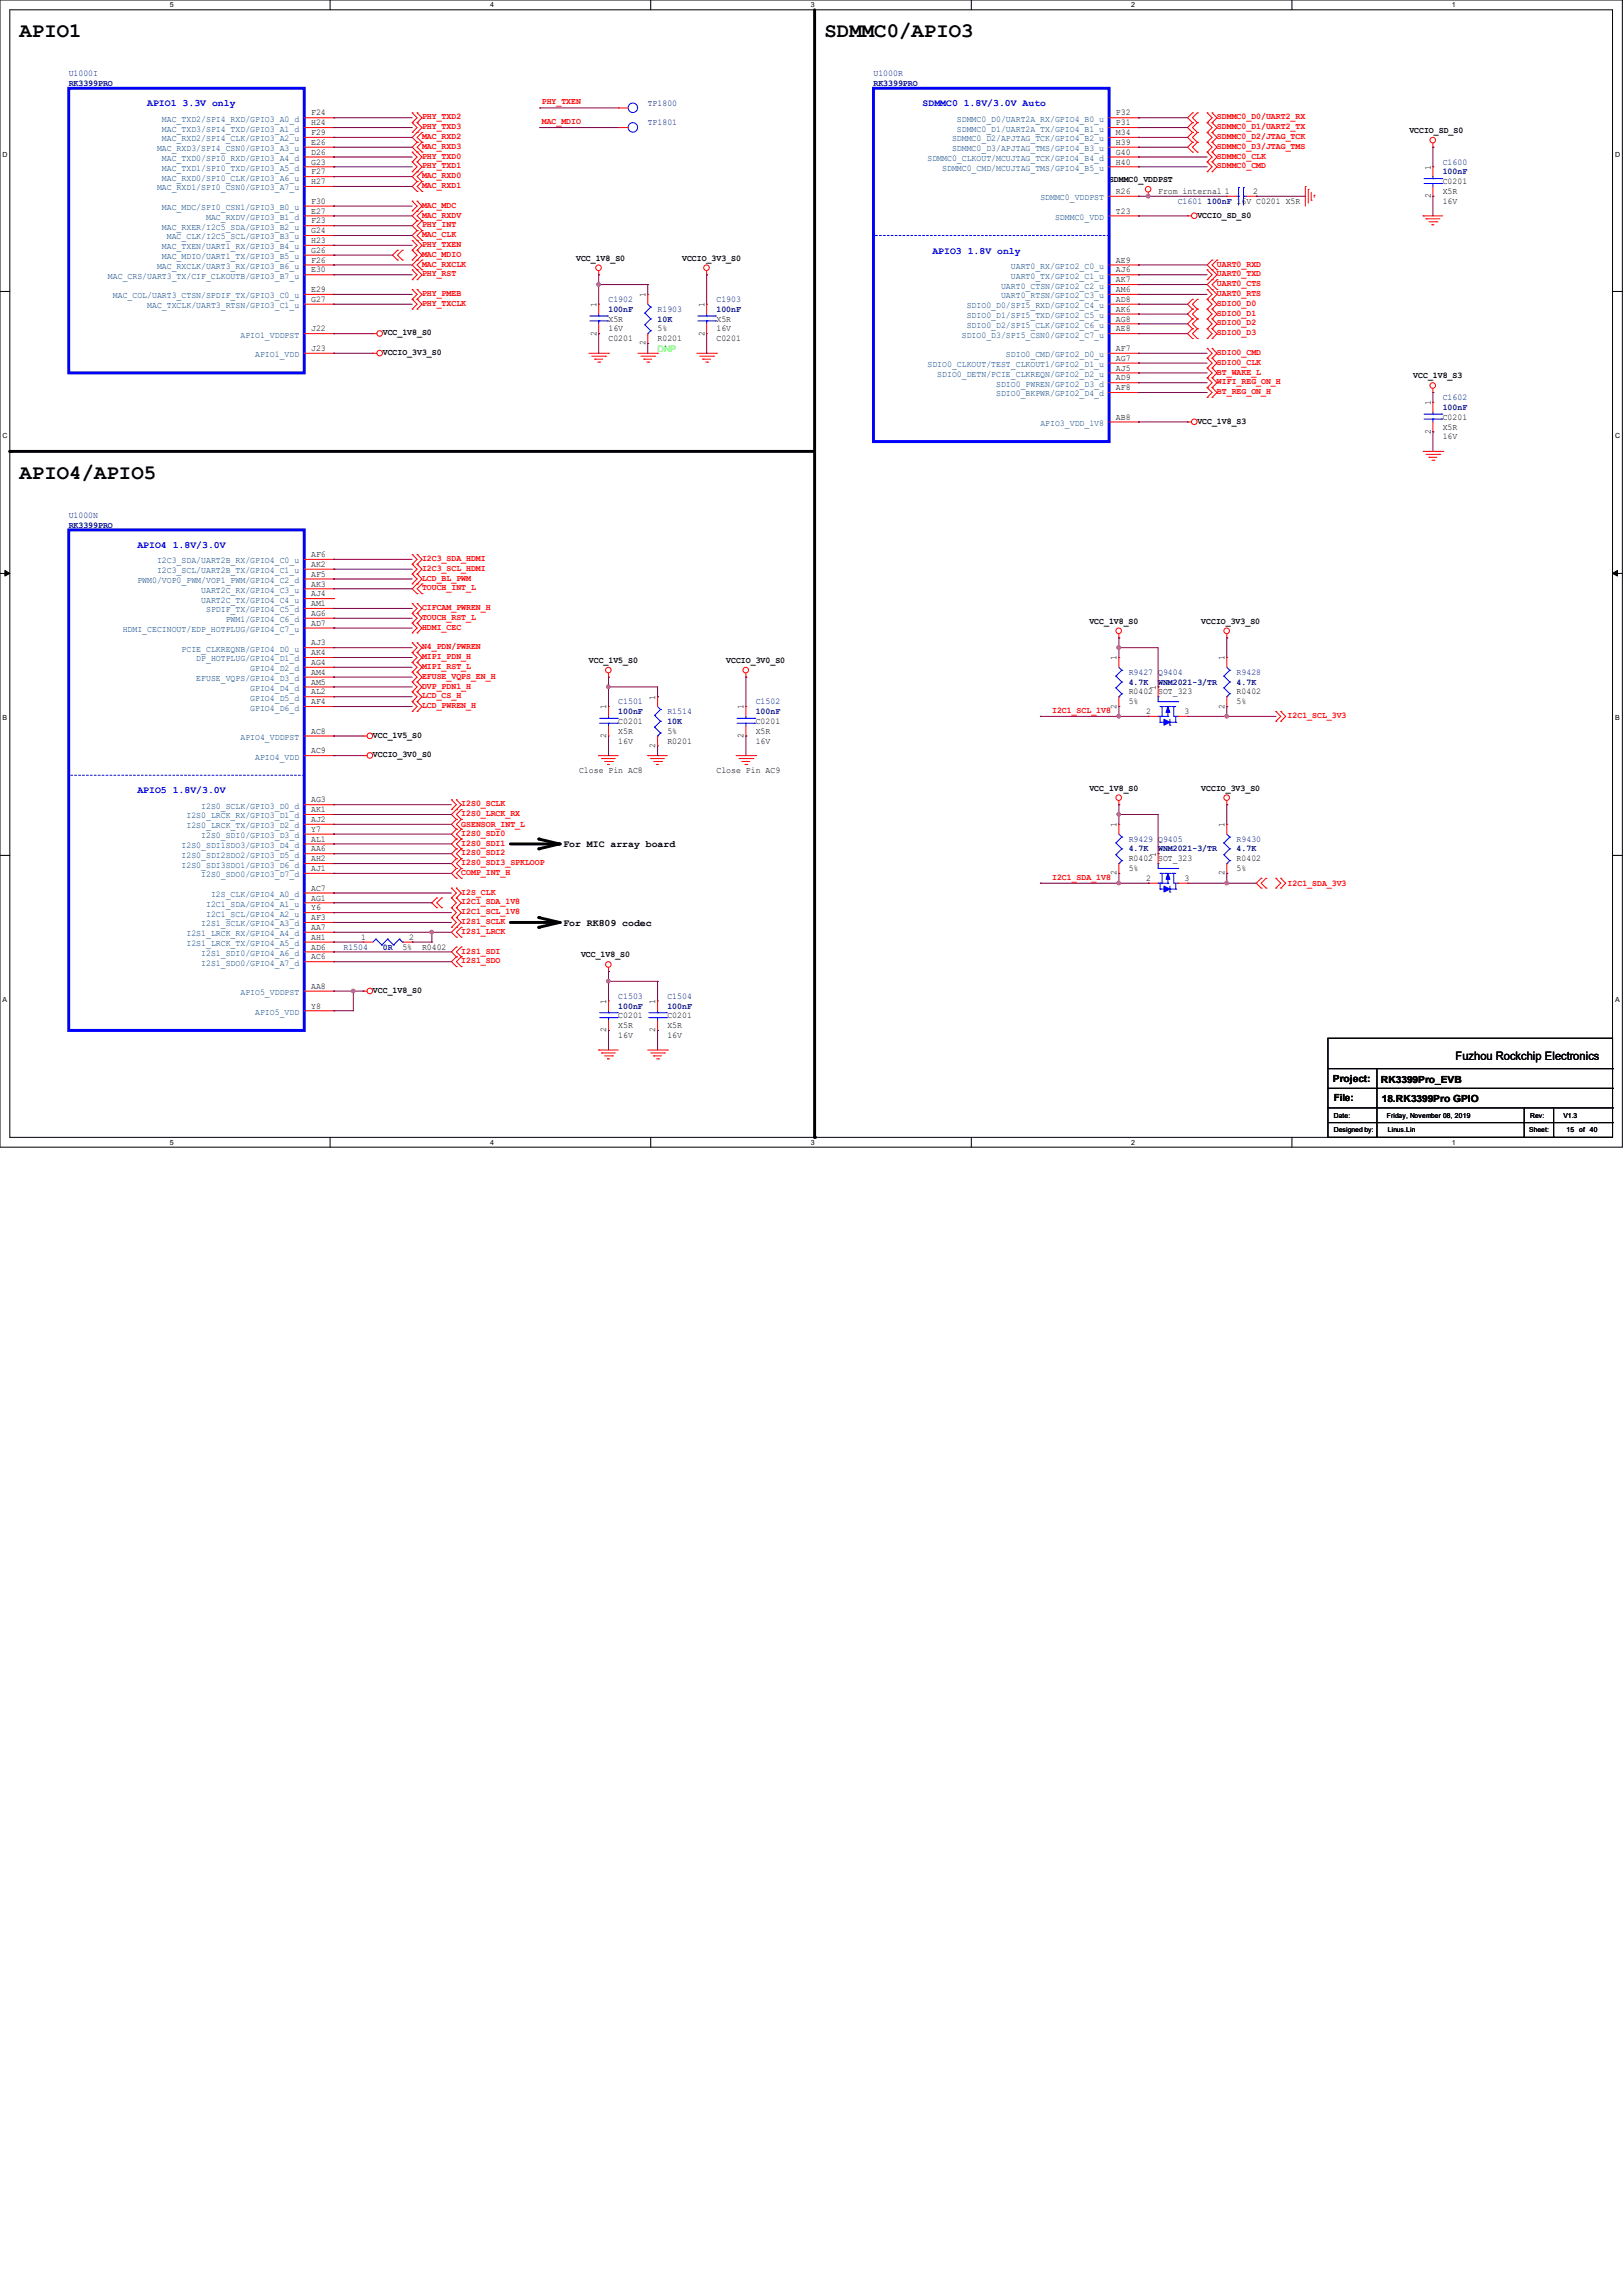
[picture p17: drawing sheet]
<svg xmlns="http://www.w3.org/2000/svg" width="210mm" height="297mm" viewBox="0 0 210 297" stroke-linecap="round" stroke-linejoin="round" font-family="sans-serif">
<defs><g id="words">
<g font-size="2.7">
<text x="2.5" y="4.8">APIO1</text>
<text x="106.7" y="4.8">SDMMC0/APIO3</text>
<text x="2.5" y="61.9">APIO4/APIO5</text>
</g>
<text font-size="1.5" x="188.3" y="137.2">Fuzhou Rockchip Electronics</text>
<g font-size="1.3" fill="#00f">
<text x="19" y="13.8">APIO1 3.3V only</text>
<text x="119.4" y="13.8">SDMMC0 1.8V/3.0V Auto</text>
<text x="120.6" y="32.8">APIO3 1.8V only</text>
<text x="17.8" y="70.9">APIO4 1.8V/3.0V</text>
<text x="17.8" y="102.7">APIO5 1.8V/3.0V</text>
</g>
<g font-size="1.3">
<text x="72.9" y="109.6">For MIC array board</text>
<text x="72.9" y="119.8">For RK809 codec</text>
<text x="172.5" y="140">Project:</text>
<text x="172.6" y="142.5">File:</text>
<text x="178.7" y="140.1">RK3399Pro_EVB</text>
<text x="178.8" y="142.7">18.RK3399Pro GPIO</text>
</g>
<g font-size="1.1" fill="#000080">
<text x="8.9" y="11.1">RK3399PRO</text>
<text x="8.9" y="9.9">U1000I</text>
<text x="113" y="11.1">RK3399PRO</text>
<text x="113" y="9.9">U1000R</text>
<text x="83.8" y="13.7">TP1800</text>
<text x="83.8" y="16.2">TP1801</text>
<text x="186.7" y="21.3">C1600</text>
<text x="186.7" y="22.6">100nF</text>
<text x="152.4" y="26.4">C1601</text>
<text x="156.2" y="26.4">100nF 16V C0201 X5R</text>
<text x="78.7" y="39.1">C1902</text>
<text x="78.7" y="40.3">100nF</text>
<text x="85.1" y="40.3">R1903</text>
<text x="85.1" y="41.6">10K</text>
<text x="92.7" y="39.1">C1903</text>
<text x="92.7" y="40.3">100nF</text>
<text x="186.7" y="51.8">C1602</text>
<text x="186.7" y="53">100nF</text>
<text x="8.9" y="68.3">RK3399PRO</text>
<text x="8.9" y="67">U1000N</text>
<text x="146" y="87.3">R9427 Q9404</text>
<text x="146" y="88.6">4.7K</text>
<text x="149.9" y="88.6">WNM2021-3/TR</text>
<text x="160" y="87.3">R9428</text>
<text x="160" y="88.6">4.7K</text>
<text x="80" y="91.1">C1501</text>
<text x="80" y="92.4">100nF</text>
<text x="86.4" y="92.4">R1514</text>
<text x="86.4" y="93.7">10K</text>
<text x="97.8" y="91.1">C1502</text>
<text x="97.8" y="92.4">100nF</text>
<text x="146" y="108.9">R9429 Q9405</text>
<text x="146" y="110.2">4.7K</text>
<text x="149.9" y="110.2">WNM2021-3/TR</text>
<text x="160" y="108.9">R9430</text>
<text x="160" y="110.2">4.7K</text>
<text x="44.4" y="122.9">R1504</text>
<text x="49.5" y="122.9">0R</text>
<text x="80" y="129.2">C1503</text>
<text x="80" y="130.5">100nF</text>
<text x="86.4" y="129.2">C1504</text>
<text x="86.4" y="130.5">100nF</text>
</g>
<g font-size="1.1" fill="#004080">
<text x="21" y="15.7">MAC_TXD2/SPI4_RXD/GPIO3_A0_d</text>
<text x="21" y="17">MAC_TXD3/SPI4_TXD/GPIO3_A1_d</text>
<text x="123.8" y="15.7">SDMMC0_D0/UART2A_RX/GPIO4_B0_u</text>
<text x="123.8" y="17">SDMMC0_D1/UART2A_TX/GPIO4_B1_u</text>
<text x="20.3" y="19.6">MAC_RXD3/SPI4_CSN0/GPIO3_A3_u</text>
<text x="21" y="20.8">MAC_TXD0/SPI0_RXD/GPIO3_A4_d</text>
<text x="21" y="23.4">MAC_RXD0/SPI0_CLK/GPIO3_A6_u</text>
<text x="21" y="22.1">MAC_TXD1/SPI0_TXD/GPIO3_A5_d</text>
<text x="21" y="18.3">MAC_RXD2/SPI4_CLK/GPIO3_A2_u</text>
<text x="120" y="20.8">SDMMC0_CLKOUT/MCUJTAG_TCK/GPIO4_B4_d</text>
<text x="121.9" y="22.1">SDMMC0_CMD/MCUJTAG_TMS/GPIO4_B5_u</text>
<text x="123.2" y="18.3">SDMMC0_D2/APJTAG_TCK/GPIO4_B2_u</text>
<text x="123.2" y="19.6">SDMMC0_D3/APJTAG_TMS/GPIO4_B3_u</text>
<text x="20.3" y="24.6">MAC_RXD1/SPI0_CSN0/GPIO3_A7_u</text>
<text x="21" y="29.7">MAC_RXER/I2C5_SDA/GPIO3_B2_u</text>
<text x="21" y="27.2">MAC_MDC/SPI0_CSN1/GPIO3_B0_u</text>
<text x="26.7" y="28.4">MAC_RXDV/GPIO3_B1_d</text>
<text x="134.6" y="25.9">SDMMC0_VDDPST</text>
<text x="136.5" y="28.4">SDMMC0_VDD</text>
<text x="20.3" y="34.8">MAC_RXCLK/UART3_RX/GPIO3_B6_u</text>
<text x="21" y="32.3">MAC_TXEN/UART1_RX/GPIO3_B4_u</text>
<text x="21" y="33.5">MAC_MDIO/UART1_TX/GPIO3_B5_u</text>
<text x="21.6" y="31">MAC_CLK/I2C5_SCL/GPIO3_B3_u</text>
<text x="130.8" y="34.8">UART0_RX/GPIO2_C0_u</text>
<text x="14" y="36.1">MAC_CRS/UART3_TX/CIF_CLKOUTB/GPIO3_B7_u</text>
<text x="14.6" y="38.6">MAC_COL/UART3_CTSN/SPDIF_TX/GPIO3_C0_u</text>
<text x="19" y="39.9">MAC_TXCLK/UART3_RTSN/GPIO3_C1_u</text>
<text x="125.1" y="39.9">SDIO0_D0/SPI5_RXD/GPIO2_C4_u</text>
<text x="125.1" y="41.1">SDIO0_D1/SPI5_TXD/GPIO2_C5_u</text>
<text x="129.5" y="37.3">UART0_CTSN/GPIO2_C2_u</text>
<text x="129.5" y="38.6">UART0_RTSN/GPIO2_C3_u</text>
<text x="130.8" y="36.1">UART0_TX/GPIO2_C1_u</text>
<text x="31.1" y="43.7">APIO1_VDDPST</text>
<text x="33" y="46.2">APIO1_VDD</text>
<text x="120" y="47.5">SDIO0_CLKOUT/TEST_CLKOUT1/GPIO2_D1_u</text>
<text x="124.5" y="43.7">SDIO0_D3/SPI5_CSN0/GPIO2_C7_u</text>
<text x="125.1" y="42.4">SDIO0_D2/SPI5_CLK/GPIO2_C6_u</text>
<text x="130.2" y="46.2">SDIO0_CMD/GPIO2_D0_u</text>
<text x="121.3" y="48.8">SDIO0_DETN/PCIE_CLKREQN/GPIO2_D2_u</text>
<text x="128.9" y="50">SDIO0_PWREN/GPIO2_D3_d</text>
<text x="128.9" y="51.3">SDIO0_BKPWR/GPIO2_D4_d</text>
<text x="134.6" y="55.1">APIO3_VDD_1V8</text>
<text x="17.8" y="75.4">PWM0/VOP0_PWM/VOP1_PWM/GPIO4_C2_d</text>
<text x="20.3" y="72.9">I2C3_SDA/UART2B_RX/GPIO4_C0_u</text>
<text x="20.3" y="74.2">I2C3_SCL/UART2B_TX/GPIO4_C1_u</text>
<text x="26" y="78">UART2C_TX/GPIO4_C4_u</text>
<text x="26" y="76.7">UART2C_RX/GPIO4_C3_u</text>
<text x="15.9" y="81.8">HDMI_CECINOUT/EDP_HOTPLUG/GPIO4_C7_u</text>
<text x="26.7" y="79.3">SPDIF_TX/GPIO4_C5_d</text>
<text x="29.2" y="80.5">PWM1/GPIO4_C6_d</text>
<text x="23.5" y="84.3">PCIE_CLKREQNB/GPIO4_D0_u</text>
<text x="25.4" y="85.6">DP_HOTPLUG/GPIO4_D1_d</text>
<text x="25.4" y="88.1">EFUSE_VQPS/GPIO4_D3_d</text>
<text x="32.4" y="89.4">GPIO4_D4_d</text>
<text x="32.4" y="86.9">GPIO4_D2_d</text>
<text x="31.1" y="95.8">APIO4_VDDPST</text>
<text x="32.4" y="90.7">GPIO4_D5_d</text>
<text x="32.4" y="92">GPIO4_D6_d</text>
<text x="33" y="98.3">APIO4_VDD</text>
<text x="24.1" y="107.2">I2S0_LRCK_TX/GPIO3_D2_d</text>
<text x="24.1" y="105.9">I2S0_LRCK_RX/GPIO3_D1_d</text>
<text x="26" y="104.7">I2S0_SCLK/GPIO3_D0_d</text>
<text x="23.5" y="109.7">I2S0_SDI1SDO3/GPIO3_D4_d</text>
<text x="23.5" y="112.3">I2S0_SDI3SDO1/GPIO3_D6_d</text>
<text x="23.5" y="111">I2S0_SDI2SDO2/GPIO3_D5_d</text>
<text x="26" y="113.5">I2S0_SDO0/GPIO3_D7_d</text>
<text x="26" y="108.5">I2S0_SDI0/GPIO3_D3_d</text>
<text x="26" y="119.9">I2S1_SCLK/GPIO4_A3_d</text>
<text x="26.7" y="117.4">I2C1_SDA/GPIO4_A1_u</text>
<text x="26.7" y="118.6">I2C1_SCL/GPIO4_A2_u</text>
<text x="27.3" y="116.1">I2S_CLK/GPIO4_A0_d</text>
<text x="24.1" y="122.4">I2S1_LRCK_TX/GPIO4_A5_d</text>
<text x="24.1" y="121.2">I2S1_LRCK_RX/GPIO4_A4_d</text>
<text x="26" y="123.7">I2S1_SDI0/GPIO4_A6_d</text>
<text x="26" y="125">I2S1_SDO0/GPIO4_A7_d</text>
<text x="31.1" y="128.8">APIO5_VDDPST</text>
<text x="33" y="131.3">APIO5_VDD</text>
</g>
<g font-size="1.1">
<text x="40.3" y="14.9">F24</text>
<text x="40.3" y="16.2">H24</text>
<text x="40.3" y="17.5">F29</text>
<text x="144.4" y="14.9">P32</text>
<text x="144.4" y="16.2">P31</text>
<text x="144.4" y="17.5">M34</text>
<text x="182.4" y="17.2">VCCIO_SD_S0</text>
<text x="40.3" y="20">D26</text>
<text x="40.3" y="18.8">E26</text>
<text x="40.3" y="22.6">F27</text>
<text x="40.3" y="21.3">G23</text>
<text x="40.3" y="23.8">H27</text>
<text x="143.5" y="23.6">SDMMC0_VDDPST</text>
<text x="144.4" y="18.8">H39</text>
<text x="144.4" y="20">G40</text>
<text x="144.4" y="21.3">H40</text>
<text x="185.1" y="22" transform="rotate(-90 185.1 22)">1</text>
<text x="186.7" y="23.8">C0201</text>
<text x="40.3" y="27.6">E27</text>
<text x="40.3" y="28.9">F23</text>
<text x="40.3" y="26.4">F30</text>
<text x="144.4" y="25.1">R26</text>
<text x="144.4" y="27.6">T23</text>
<text x="149.9" y="25.1">From internal 1</text>
<text x="154.9" y="28.2">VCCIO_SD_S0</text>
<text x="162.2" y="25.1">2</text>
<text x="185.1" y="25.7" transform="rotate(-90 185.1 25.7)">2</text>
<text x="186.7" y="25.1">X5R</text>
<text x="186.7" y="26.4">16V</text>
<text x="40.3" y="35.3">E30</text>
<text x="40.3" y="34">F26</text>
<text x="40.3" y="31.5">H23</text>
<text x="40.3" y="30.2">G24</text>
<text x="40.3" y="32.7">G26</text>
<text x="74.5" y="33.7">VCC_1V8_S0</text>
<text x="88.3" y="33.7">VCCIO_3V3_S0</text>
<text x="144.4" y="34">AE9</text>
<text x="144.4" y="35.3">AJ6</text>
<text x="40.3" y="37.8">E29</text>
<text x="40.3" y="39.1">G27</text>
<text x="77.2" y="39.8" transform="rotate(-90 77.2 39.8)">1</text>
<text x="78.7" y="41.6">X5R</text>
<text x="83.5" y="38.5" transform="rotate(-90 83.5 38.5)">1</text>
<text x="91.1" y="39.8" transform="rotate(-90 91.1 39.8)">1</text>
<text x="92.7" y="41.6">X5R</text>
<text x="144.4" y="36.5">AK7</text>
<text x="144.4" y="37.8">AM6</text>
<text x="144.4" y="39.1">AD8</text>
<text x="144.4" y="40.3">AK6</text>
<text x="144.4" y="41.6">AG8</text>
<text x="40.3" y="42.9">J22</text>
<text x="40.3" y="45.4">J23</text>
<text x="49.5" y="43.4">VCC_1V8_S0</text>
<text x="49.5" y="45.9">VCCIO_3V3_S0</text>
<text x="77.2" y="43.4" transform="rotate(-90 77.2 43.4)">2</text>
<text x="78.7" y="44.2">C0201</text>
<text x="78.7" y="42.9">16V</text>
<text x="83.5" y="44.7" transform="rotate(-90 83.5 44.7)">2</text>
<text x="85.1" y="44.2">R0201</text>
<text x="85.1" y="42.9">5%</text>
<text x="91.1" y="43.4" transform="rotate(-90 91.1 43.4)">2</text>
<text x="92.7" y="44.2">C0201</text>
<text x="92.7" y="42.9">16V</text>
<text x="144.4" y="42.9">AE8</text>
<text x="144.4" y="45.4">AF7</text>
<text x="144.4" y="46.7">AG7</text>
<text x="144.4" y="48">AJ5</text>
<text x="144.4" y="49.2">AD9</text>
<text x="144.4" y="50.5">AF8</text>
<text x="182.9" y="49">VCC_1V8_S3</text>
<text x="185.1" y="52.5" transform="rotate(-90 185.1 52.5)">1</text>
<text x="144.4" y="54.3">AB8</text>
<text x="154.9" y="54.8">VCC_1V8_S3</text>
<text x="185.1" y="56.1" transform="rotate(-90 185.1 56.1)">2</text>
<text x="186.7" y="54.3">C0201</text>
<text x="186.7" y="55.6">X5R</text>
<text x="186.7" y="56.9">16V</text>
<text x="40.3" y="72.1">AF6</text>
<text x="40.3" y="74.6">AF5</text>
<text x="40.3" y="77.2">AJ4</text>
<text x="40.3" y="73.4">AK2</text>
<text x="40.3" y="75.9">AK3</text>
<text x="40.3" y="79.7">AG6</text>
<text x="40.3" y="81">AD7</text>
<text x="40.3" y="83.5">AJ3</text>
<text x="40.3" y="78.4">AM1</text>
<text x="141" y="80.7">VCC_1V8_S0</text>
<text x="155.4" y="80.7">VCCIO_3V3_S0</text>
<text x="40.3" y="88.6">AM5</text>
<text x="40.3" y="84.8">AK4</text>
<text x="40.3" y="87.3">AM4</text>
<text x="40.3" y="89.9">AL2</text>
<text x="40.3" y="86.1">AG4</text>
<text x="76.2" y="85.8">VCC_1V5_S0</text>
<text x="94" y="85.8">VCCIO_3V0_S0</text>
<text x="144.5" y="85.5" transform="rotate(-90 144.5 85.5)">1</text>
<text x="146" y="89.9">R0402 SOT_323</text>
<text x="149.6" y="89.3" transform="rotate(-90 149.6 89.3)">1</text>
<text x="158.5" y="85.5" transform="rotate(-90 158.5 85.5)">1</text>
<text x="160" y="89.9">R0402</text>
<text x="40.3" y="95">AC8</text>
<text x="40.3" y="91.1">AF4</text>
<text x="48.3" y="95.5">VCC_1V5_S0</text>
<text x="78.4" y="95.5" transform="rotate(-90 78.4 95.5)">2</text>
<text x="78.4" y="91.8" transform="rotate(-90 78.4 91.8)">1</text>
<text x="80" y="93.7">C0201</text>
<text x="80" y="95">X5R</text>
<text x="84.8" y="90.6" transform="rotate(-90 84.8 90.6)">1</text>
<text x="86.4" y="95">5%</text>
<text x="96.2" y="95.5" transform="rotate(-90 96.2 95.5)">2</text>
<text x="96.2" y="91.8" transform="rotate(-90 96.2 91.8)">1</text>
<text x="97.8" y="93.7">C0201</text>
<text x="97.8" y="95">X5R</text>
<text x="144.5" y="91.7" transform="rotate(-90 144.5 91.7)">2</text>
<text x="146" y="91.1">5%</text>
<text x="148.3" y="92.4">2</text>
<text x="153.3" y="92.4">3</text>
<text x="158.5" y="91.7" transform="rotate(-90 158.5 91.7)">2</text>
<text x="160" y="91.1">5%</text>
<text x="40.3" y="97.5">AC9</text>
<text x="48.3" y="98">VCCIO_3V0_S0</text>
<text x="74.9" y="100">Close Pin AC8</text>
<text x="80" y="96.2">16V</text>
<text x="84.8" y="96.8" transform="rotate(-90 84.8 96.8)">2</text>
<text x="86.4" y="96.2">R0201</text>
<text x="92.7" y="100">Close Pin AC9</text>
<text x="97.8" y="96.2">16V</text>
<text x="40.3" y="106.4">AJ2</text>
<text x="40.3" y="105.1">AK1</text>
<text x="40.3" y="103.8">AG3</text>
<text x="40.3" y="107.7">Y7</text>
<text x="141" y="102.3">VCC_1V8_S0</text>
<text x="144.5" y="107.1" transform="rotate(-90 144.5 107.1)">1</text>
<text x="155.4" y="102.3">VCCIO_3V3_S0</text>
<text x="158.5" y="107.1" transform="rotate(-90 158.5 107.1)">1</text>
<text x="40.3" y="108.9">AL1</text>
<text x="40.3" y="111.5">AH2</text>
<text x="40.3" y="112.7">AJ1</text>
<text x="40.3" y="110.2">AA6</text>
<text x="144.5" y="113.3" transform="rotate(-90 144.5 113.3)">2</text>
<text x="146" y="111.5">R0402 SOT_323</text>
<text x="146" y="112.7">5%</text>
<text x="149.6" y="110.9" transform="rotate(-90 149.6 110.9)">1</text>
<text x="158.5" y="113.3" transform="rotate(-90 158.5 113.3)">2</text>
<text x="160" y="111.5">R0402</text>
<text x="160" y="112.7">5%</text>
<text x="40.3" y="115.3">AC7</text>
<text x="40.3" y="119.1">AF3</text>
<text x="40.3" y="116.5">AG1</text>
<text x="40.3" y="117.8">Y6</text>
<text x="148.3" y="114">2</text>
<text x="153.3" y="114">3</text>
<text x="40.3" y="122.9">AD6</text>
<text x="40.3" y="121.6">AH1</text>
<text x="40.3" y="124.2">AC6</text>
<text x="40.3" y="120.4">AA7</text>
<text x="46.7" y="121.6">1</text>
<text x="52.1" y="122.9">5%</text>
<text x="53" y="121.6">2</text>
<text x="54.6" y="122.9">R0402</text>
<text x="75.2" y="123.9">VCC_1V8_S0</text>
<text x="40.3" y="130.5">Y8</text>
<text x="40.3" y="128">AA8</text>
<text x="48.3" y="128.5">VCC_1V8_S0</text>
<text x="78.4" y="129.9" transform="rotate(-90 78.4 129.9)">1</text>
<text x="80" y="131.8">C0201</text>
<text x="84.8" y="129.9" transform="rotate(-90 84.8 129.9)">1</text>
<text x="86.4" y="131.8">C0201</text>
<text x="78.4" y="133.6" transform="rotate(-90 78.4 133.6)">2</text>
<text x="80" y="133.1">X5R</text>
<text x="80" y="134.3">16V</text>
<text x="84.8" y="133.6" transform="rotate(-90 84.8 133.6)">2</text>
<text x="86.4" y="133.1">X5R</text>
<text x="86.4" y="134.3">16V</text>
</g>
<g font-size="1.1" fill="#f00">
<text x="54.6" y="15.5">PHY_TXD2</text>
<text x="54.6" y="16.7">PHY_TXD3</text>
<text x="54.6" y="18">MAC_RXD2</text>
<text x="70.1" y="13.5">PHY_TXEN</text>
<text x="70.1" y="16">MAC_MDIO</text>
<text x="157.5" y="15.5">SDMMC0_D0/UART2_RX</text>
<text x="157.5" y="16.7">SDMMC0_D1/UART2_TX</text>
<text x="157.5" y="18">SDMMC0_D2/JTAG_TCK</text>
<text x="54.6" y="20.5">PHY_TXD0</text>
<text x="54.6" y="21.8">PHY_TXD1</text>
<text x="54.6" y="19.3">MAC_RXD3</text>
<text x="54.6" y="23.1">MAC_RXD0</text>
<text x="157.5" y="19.3">SDMMC0_D3/JTAG_TMS</text>
<text x="157.5" y="20.5">SDMMC0_CLK</text>
<text x="157.5" y="21.8">SDMMC0_CMD</text>
<text x="54.6" y="24.3">MAC_RXD1</text>
<text x="54.6" y="26.9">MAC_MDC</text>
<text x="54.6" y="28.2">MAC_RXDV</text>
<text x="54.6" y="29.4">PHY_INT</text>
<text x="54.6" y="30.7">MAC_CLK</text>
<text x="54.6" y="35.8">PHY_RST</text>
<text x="54.6" y="34.5">MAC_RXCLK</text>
<text x="54.6" y="33.2">MAC_MDIO</text>
<text x="54.6" y="32">PHY_TXEN</text>
<text x="157.5" y="34.5">UART0_RXD</text>
<text x="157.5" y="35.8">UART0_TXD</text>
<text x="54.6" y="39.6">PHY_TXCLK</text>
<text x="54.6" y="38.3">PHY_PMEB</text>
<text x="157.5" y="37">UART0_CTS</text>
<text x="157.5" y="38.3">UART0_RTS</text>
<text x="157.5" y="39.6">SDIO0_D0</text>
<text x="157.5" y="40.9">SDIO0_D1</text>
<text x="157.5" y="42.1">SDIO0_D2</text>
<text x="157.5" y="43.4">SDIO0_D3</text>
<text x="157.5" y="45.9">SDIO0_CMD</text>
<text x="157.5" y="47.2">SDIO0_CLK</text>
<text x="157.5" y="48.5">BT_WAKE_L</text>
<text x="157.5" y="49.7">WIFI_REG_ON_H</text>
<text x="157.5" y="51">BT_REG_ON_H</text>
<text x="54.6" y="76.4">TOUCH_INT_L</text>
<text x="54.6" y="72.6">I2C3_SDA_HDMI</text>
<text x="54.6" y="73.9">I2C3_SCL_HDMI</text>
<text x="54.6" y="75.1">LCD_BL_PWM</text>
<text x="54.6" y="79">CIFCAM_PWREN_H</text>
<text x="54.6" y="81.5">HDMI_CEC</text>
<text x="54.6" y="80.2">TOUCH_RST_L</text>
<text x="54.6" y="85.3">MIPI_PDN_H</text>
<text x="54.6" y="86.6">MIPI_RST_L</text>
<text x="54.6" y="89.1">DVP_PDN1_H</text>
<text x="54.6" y="87.8">EFUSE_VQPS_EN_H</text>
<text x="54.6" y="84">N4_PDN/PWREN</text>
<text x="54.6" y="91.7">LCD_PWREN_H</text>
<text x="54.6" y="90.4">LCD_CS_H</text>
<text x="136.1" y="92.2">I2C1_SCL_1V8</text>
<text x="166.6" y="92.9">I2C1_SCL_3V3</text>
<text x="59.7" y="107">GSENSOR_INT_L</text>
<text x="59.7" y="104.4">I2S0_SCLK</text>
<text x="59.7" y="105.6">I2S0_LRCK_RX</text>
<text x="59.7" y="112">I2S0_SDI3_SPKLOOP</text>
<text x="59.7" y="113.2">COMP_INT_H</text>
<text x="59.7" y="110.7">I2S0_SDI2</text>
<text x="59.7" y="108.2">I2S0_SDI0</text>
<text x="59.7" y="109.4">I2S0_SDI1</text>
<text x="136.1" y="113.8">I2C1_SDA_1V8</text>
<text x="59.7" y="117.1">I2C1_SDA_1V8</text>
<text x="59.7" y="119.6">I2S1_SCLK</text>
<text x="59.7" y="115.8">I2S_CLK</text>
<text x="59.7" y="118.3">I2C1_SCL_1V8</text>
<text x="166.6" y="114.6">I2C1_SDA_3V3</text>
<text x="59.7" y="124.7">I2S1_SDO</text>
<text x="59.7" y="120.9">I2S1_LRCK</text>
<text x="59.7" y="123.4">I2S1_SDI</text>
</g>
<text font-size="1.1" fill="#0f0" x="85.1" y="45.6">DNP</text>
<g font-size=".9">
<text x="22" y=".9">5</text>
<text x="63.4" y=".9">4</text>
<text x="104.9" y=".9">3</text>
<text x="146.4" y=".9">2</text>
<text x="187.9" y=".9">1</text>
<text x=".3" y="20.3">D</text>
<text x="209" y="20.3">D</text>
<text x=".3" y="56.7">C</text>
<text x="209" y="56.7">C</text>
<text x=".3" y="93.2">B</text>
<text x="209" y="93.2">B</text>
<text x=".3" y="129.7">A</text>
<text x="209" y="129.7">A</text>
<text x="22" y="148.1">5</text>
<text x="63.4" y="148.1">4</text>
<text x="104.9" y="148.1">3</text>
<text x="146.4" y="148.1">2</text>
<text x="172.6" y="146.5">Designed by:</text>
<text x="172.6" y="144.7">Date:</text>
<text x="179.5" y="144.7">Friday, November 08, 2019</text>
<text x="179.6" y="146.5">Linus.Lin</text>
<text x="187.9" y="148.1">1</text>
<text x="197.9" y="146.5">Sheet:</text>
<text x="198" y="144.7">Rev:</text>
<text x="202.3" y="144.7">V1.3</text>
<text x="202.7" y="146.5">15</text>
<text x="204.3" y="146.5">of 40</text>
</g>
</g></defs>
<path d="M0 0h209.9v148.5h-209.9zM1.3 1.3h207.4v145.9h-207.4z" fill="none" stroke="#000" stroke-width=".13"/>
<g fill="#fff">
<path d="M22 .1h.5v1h-.5z"/>
<path d="M22 147.3h.5v1h-.5z"/>
</g>
<path d="M42.7 0v1.3M42.7 147.2v1.3" fill="none" stroke="#000" stroke-width=".13"/>
<g fill="#fff">
<path d="M63.4 .1h.5v1h-.5z"/>
<path d="M63.4 147.3h.5v1h-.5z"/>
</g>
<path d="M84.2 0v1.3M84.2 147.2v1.3" fill="none" stroke="#000" stroke-width=".13"/>
<g fill="#fff">
<path d="M104.9 .1h.5v1h-.5z"/>
<path d="M104.9 147.3h.5v1h-.5z"/>
</g>
<path d="M125.7 0v1.3M125.7 147.2v1.3" fill="none" stroke="#000" stroke-width=".13"/>
<g fill="#fff">
<path d="M146.4 .1h.5v1h-.5z"/>
<path d="M146.4 147.3h.5v1h-.5z"/>
</g>
<path d="M167.2 0v1.3M167.2 147.2v1.3" fill="none" stroke="#000" stroke-width=".13"/>
<g fill="#fff">
<path d="M187.9 .1h.5v1h-.5z"/>
<path d="M187.9 147.3h.5v1h-.5z"/>
<path d="M.3 19.5h.7v1h-.7z"/>
<path d="M209 19.5h.6v1h-.6z"/>
<path d="M.3 55.9h.7v1h-.7z"/>
<path d="M209 55.9h.6v1h-.6z"/>
</g>
<path d="M0 37.7h1.3M208.7 37.7h1.2" fill="none" stroke="#000" stroke-width=".13"/>
<g fill="#fff">
<path d="M.3 92.4h.6v1h-.6z"/>
<path d="M209 92.4h.6v1h-.6z"/>
</g>
<path d="M0 74.2h1.3M208.7 74.2h1.2" fill="none" stroke="#000" stroke-width=".13"/>
<path d="M.6 73.8l.7 .4-.7 .3zM208.7 74.2l.6-.4v.7z" fill="#000" stroke="#000" stroke-width=".13"/>
<g fill="#fff">
<path d="M.3 128.9h.6v1h-.6z"/>
<path d="M209 128.9h.5v1h-.5z"/>
</g>
<g fill="none" stroke="#000" stroke-width=".13">
<path d="M0 110.7h1.3M208.7 110.7h1.2M171.8 134.4h36.9v12.8h-36.9zM171.8 138.3h36.9M178.2 138.3v8.9M208.7 138.3h.1M171.8 140.8h36.9M171.8 143.4h36.9M171.8 145.3h36.9M178.2 147.2h.1M197.2 147.2h.1M197.2 143.4v3.8"/>
<path d="M201 147.2h.1M201 143.4v3.8M208.7 140.8h.1M208.7 143.4h.1M208.7 145.3h.1"/>
</g>
<path d="M105.4 1.3v145.9M1.3 58.4h104.1M66 109.2h6.4M66 119.4h6.4M69.7 108.6l2.7 .6M69.7 118.7l2.7 .7M72.4 109.2l-2.7 .7M72.4 119.4l-2.7 .6" fill="none" stroke="#000" stroke-width=".38"/>
<g fill="#000">
<circle cx="1.3" cy="58.4" r=".19"/>
<circle cx="69.7" cy="118.7" r=".19"/>
<circle cx="69.7" cy="109.9" r=".19"/>
<circle cx="69.7" cy="108.6" r=".19"/>
<circle cx="72.4" cy="119.4" r=".19"/>
<circle cx="72.4" cy="109.2" r=".19"/>
<circle cx="69.7" cy="120" r=".19"/>
<circle cx="105.4" cy="147.2" r=".19"/>
</g>
<g fill="none" stroke="#f00" stroke-width=".13">
<path d="M39.4 16.5h3.8M39.4 15.2h3.8M39.4 17.8h3.8M39.4 19h3.8M43.2 19h.1M43.2 15.2h.1M43.2 16.5h.1M43.2 17.8h.1M53.3 15.9h.1M53.3 14.6h.1M53.3 17.1h.1M53.3 19.7h.1"/>
<path d="M53.3 14.6l.7 .6-.7 .7M53.3 15.9l.7 .6-.7 .6M53.3 19.7l.7 .6-.7 .7M54 15.9h.1M54 14.6h.1M54 17.1h.1M54 19.7h.1M54 18.4h.1M54 14.6l.6 .6-.6 .7M54 15.9l.6 .6-1.3 1.3 .7 .6M54 18.4l-.7 .6 1.3 1.3-.6 .7M54.6 19.7h.1"/>
<path d="M54.6 18.4h.1M54.6 17.1h.1M54.6 18.4l-.6 .6 .6 .7M54.6 17.1l-.6 .7 .6 .6M80 14h.1M80 16.5h.1M80 14h1.3M80 16.5h1.3M143.5 16.5h3.8M143.5 15.2h3.8M143.5 17.8h3.8M143.5 19h3.8"/>
<path d="M147.3 15.2h.1M147.3 16.5h.1M147.3 17.8h.1M147.3 19h.1M154.3 14.6h.1M154.3 15.9h.1M154.3 17.1h.1M154.3 18.4h.1M154.3 19.7h.1M154.3 15.9l-.6 .6 .6 .6M154.3 14.6l-.6 .6 .6 .7M154.3 18.4l-.6 .6 .6 .7"/>
<path d="M154.3 17.1l-.6 .7 .6 .6M154.9 15.9h.1M154.9 14.6h.1M154.9 17.1h.1M154.9 18.4h.1M154.9 19.7h.1M154.9 14.6l-.6 .6 .6 .7M154.9 17.1l-.6 .7 .6 .6M154.9 15.9l-.6 .6 .6 .6M154.9 18.4l-.6 .6 .6 .7M156.2 15.9h.1M156.2 14.6h.1"/>
<path d="M156.2 17.1h.1M156.2 18.4h.1M156.2 19.7h.1M156.2 17.1l.6 .7-.6 .6M156.2 14.6l.6 .6-.6 .7M156.2 18.4l.6 .6-.6 .7M156.2 15.9l.6 .6-.6 .6M156.2 19.7l.6 .6-.6 .7M156.8 15.9h.1M156.8 14.6h.1M156.8 17.1h.1M156.8 18.4h.1"/>
<path d="M156.8 19.7h.1M156.8 17.1l.7 .7-.7 .6M156.8 14.6l.7 .6-.7 .7M156.8 19.7l.7 .6-.7 .7M156.8 15.9l.7 .6-.7 .6M156.8 18.4l.7 .6-.7 .7M185.4 19h.1M185.4 18.5v.5M39.4 27.9h3.8M39.4 20.3h3.8M39.4 21.6h3.8M39.4 34.3h3.8"/>
<path d="M39.4 35.6h3.8M39.4 38.1h3.8M39.4 39.4h3.8M39.4 29.2h3.8M39.4 22.9h3.8M39.4 31.7h3.8M39.4 30.5h3.8M39.4 24.1h3.8M39.4 33h3.8M39.4 26.7h3.8M43.2 20.3h.1M43.2 27.9h.1"/>
<path d="M43.2 35.6h.1M43.2 29.2h.1M43.2 38.1h.1M43.2 22.9h.1M43.2 34.3h.1M43.2 21.6h.1M43.2 31.7h.1M43.2 30.5h.1M43.2 39.4h.1M43.2 24.1h.1M43.2 33h.1M43.2 26.7h.1"/>
<path d="M51.4 32.4h.1M51.4 33.7h.1M51.4 32.4l-.6 .6 .6 .7M52.1 33.7h.1M52.1 32.4h.1M52.1 32.4l-.7 .6 .7 .7M53.3 21h.1M53.3 22.2h.1M53.3 27.3h.1M53.3 26h.1M53.3 36.2h.1M53.3 34.9h.1"/>
<path d="M53.3 33.7h.1M53.3 32.4h.1M53.3 31.1h.1M53.3 38.7h.1M53.3 37.5h.1M53.3 21l.7 .6-.7 .6M53.3 26l.7 .7-.7 .6M53.3 34.9l.7 .7-.7 .6M53.3 32.4l.7 .6-.7 .7M53.3 31.1l.7 .6-.7 .7M53.3 38.7l.7 .7-.7 .6M53.3 37.5l.7 .6-.7 .6"/>
<path d="M54 21h.1M54 22.2h.1M54 23.5h.1M54 24.8h.1M54 29.8h.1M54 31.1h.1M54 27.3h.1M54 26h.1M54 36.2h.1M54 34.9h.1M54 28.6h.1M54 33.7h.1"/>
<path d="M54 32.4h.1M54 38.7h.1M54 37.5h.1M54 21l.6 .6-1.3 1.3 .7 .6M54 23.5l-.7 .6 .7 .7M54 29.8l-.7 .7 1.3 1.2-.6 .7M54 26l.6 .7-1.3 1.2 .7 .7M54 32.4l.6 .6-1.3 1.3 1.3 1.3-.6 .6M54 28.6l-.7 .6 .7 .6M54 38.7l.6 .7-.6 .6M54 37.5l.6 .6-.6 .6M54.6 24.8h.1"/>
<path d="M54.6 23.5h.1M54.6 22.2h.1M54.6 31.1h.1M54.6 29.8h.1M54.6 28.6h.1M54.6 27.3h.1M54.6 34.9h.1M54.6 33.7h.1M54.6 23.5l-.6 .6 .6 .7M54.6 22.2l-.6 .7 .6 .6M54.6 29.8l-.6 .7 .6 .6M54.6 27.3l-.6 .6 .6 .7"/>
<path d="M54.6 33.7l-.6 .6 .6 .6M54.6 28.6l-.6 .6 .6 .6M77.5 35.6h.1M77.5 39.4h.1M77.5 35.1v.5M77.5 39.4v1.2M83.8 38.1h.1M83.8 38.1v1.3M91.4 35.6h.1M91.4 39.4h.1M91.4 35.1v.5M91.4 39.4v1.2"/>
<path d="M143.5 27.9h3.8M143.5 20.3h3.8M143.5 21.6h3.8M143.5 25.4h3.8M143.5 34.3h3.8M143.5 35.6h3.8M143.5 36.8h3.8M143.5 38.1h3.8M143.5 39.4h3.8M147.3 20.3h.1M147.3 21.6h.1M147.3 25.4h.1"/>
<path d="M147.3 27.9h.1M147.3 34.3h.1M147.3 35.6h.1M147.3 36.8h.1M147.3 38.1h.1M147.3 39.4h.1M148.6 25.4h.1M148.6 24.9v.5M153.7 27.9h.1M153.7 27.9h.5M154.3 38.7h.1M154.3 38.7l-.6 .7 .6 .6"/>
<path d="M154.9 38.7h.1M154.9 38.7l-.6 .7 .6 .6M156.2 21h.1M156.2 22.2h.1M156.2 36.2h.1M156.2 34.9h.1M156.2 38.7h.1M156.2 37.5h.1M156.2 21l.6 .6-.6 .6M156.2 34.9l.6 .7-.6 .6M156.2 37.5l.6 .6-.6 .6M156.2 38.7l.6 .7-.6 .6"/>
<path d="M156.8 21h.1M156.8 22.2h.1M156.8 33.7h.1M156.8 34.9h.1M156.8 36.2h.1M156.8 37.5h.1M156.8 38.7h.1M156.8 21l.7 .6-.7 .6M156.8 33.7l-.6 .6 1.3 1.3-1.3 1.2 1.3 1.3-.7 .6M156.8 38.7l.7 .7-.7 .6M157.5 34.9h.1M157.5 33.7h.1"/>
<path d="M157.5 37.5h.1M157.5 36.2h.1M157.5 33.7l-.7 .6 .7 .6M157.5 36.2l-.7 .6 .7 .7M158.7 25.4h.1M158.7 25.4h1.3M161.3 25.4h1.3M162.6 25.4h.1M168.9 24.1h.1M168.9 24.1v2.6M169.3 24.5h.1M169.3 24.5v1.8"/>
<path d="M169.7 25.9h.1M169.7 24.9v1M170.1 25.3h.1M170.1 25.3v.2M184.1 27.9h.1M184.1 27.9h2.6M184.5 28.3h.1M184.5 28.3h1.8M184.9 28.7h1M185.3 29.1h.1M185.3 29.1h.2M185.4 21.6h.1"/>
<path d="M185.4 25.4h.1M185.4 21.6v1.3M185.4 24.1v1.3M185.9 28.7h.1M39.4 45.7h3.8M39.4 43.2h3.8M43.2 43.2h.1M43.2 45.7h.1M48.3 43.2h.1M48.3 45.7h.1M48.3 45.7h.5M48.3 43.2h.5"/>
<path d="M53.3 40h.1M54 40h.1M76.2 45.7h2.5M76.6 46.1h1.8M77 46.5h.1M77 46.5h1M77.3 46.9h.3M77.5 43.2h.1M77.5 41.9v1.3M77.6 46.9h.1M78.4 46.1h.1M78.7 45.7h.1"/>
<path d="M82.5 45.7h2.6M82.9 46.1h1.8M83.3 46.5h.1M83.3 46.5h1M83.7 46.9h.2M83.8 44.4h.1M83.8 43.2v1.2M83.9 46.9h.1M84.7 46.1h.1M85.1 45.7h.1M90.2 45.7h2.5M90.6 46.1h1.7"/>
<path d="M90.9 46.5h.1M90.9 46.5h1M91.3 46.9h.3M91.4 43.2h.1M91.4 41.9v1.3M91.6 46.9h.1M92.3 46.1h.1M92.7 45.7h.1M143.5 45.7h3.8M143.5 43.2h3.8M143.5 54.6h3.8M143.5 40.6h3.8"/>
<path d="M143.5 41.9h3.8M143.5 47h3.8M143.5 48.3h3.8M143.5 49.5h3.8M143.5 50.8h3.8M147.3 40.6h.1M147.3 41.9h.1M147.3 43.2h.1M147.3 45.7h.1M147.3 47h.1M147.3 48.3h.1M147.3 49.5h.1"/>
<path d="M147.3 50.8h.1M147.3 54.6h.1M153.7 54.6h.1M153.7 54.6h.5M154.3 40h.1M154.3 41.3h.1M154.3 42.5h.1M154.3 43.8h.1M154.3 42.5l-.6 .7 .6 .6M154.3 40l-.6 .6 .6 .7M154.3 41.3l-.6 .6 .6 .6M154.9 40h.1"/>
<path d="M154.9 41.3h.1M154.9 42.5h.1M154.9 43.8h.1M154.9 40l-.6 .6 .6 .7M154.9 41.3l-.6 .6 .6 .6M154.9 42.5l-.6 .7 .6 .6M156.2 40h.1M156.2 41.3h.1M156.2 42.5h.1M156.2 43.8h.1M156.2 46.4h.1M156.2 45.1h.1"/>
<path d="M156.2 47.6h.1M156.2 48.9h.1M156.2 50.2h.1M156.2 51.4h.1M156.2 41.3l.6 .6-.6 .6M156.2 40l.6 .6-.6 .7M156.2 45.1l.6 .6-.6 .7M156.2 42.5l.6 .7-.6 .6M156.2 46.4l.6 .6-.6 .6M156.2 47.6l.6 .7-.6 .6M156.2 48.9l.6 .6-.6 .7M156.2 50.2l.6 .6-.6 .6"/>
<path d="M156.8 40h.1M156.8 41.3h.1M156.8 42.5h.1M156.8 43.8h.1M156.8 46.4h.1M156.8 45.1h.1M156.8 47.6h.1M156.8 48.9h.1M156.8 50.2h.1M156.8 51.4h.1M156.8 42.5l.7 .7-.7 .6M156.8 40l.7 .6-.7 .7"/>
<path d="M156.8 45.1l.7 .6-.7 .7M156.8 41.3l.7 .6-.7 .6M156.8 46.4l.7 .6-.7 .6M156.8 47.6l.7 .7-.7 .6M156.8 48.9l.7 .6-.7 .7M156.8 50.2l.7 .6-.7 .6M184.1 58.4h2.6M184.5 58.8h1.8M184.9 59.2h.1M184.9 59.2h1M185.3 59.6h.2M185.4 50.8h.1"/>
<path d="M185.4 52.1h.1M185.4 55.9h.1M185.4 50.3v.5M185.4 52.1v1.2M185.4 54.6v1.3M185.5 59.6h.1M186.3 58.8h.1M186.7 58.4h.1M39.4 72.4h3.8M39.4 74.9h3.8M39.4 77.5h3.8M39.4 73.7h3.8"/>
<path d="M39.4 76.2h3.8M39.4 78.7h3.8M43.2 72.4h.1M43.2 74.9h.1M43.2 77.5h.1M43.2 73.7h.1M43.2 76.2h.1M43.2 78.7h.1M53.3 79.4h.1M53.3 78.1h.1M53.3 73h.1M53.3 71.8h.1"/>
<path d="M53.3 74.3h.1M53.3 75.6h.1M53.3 78.1l.7 .6-.7 .7M53.3 71.8l.7 .6-.7 .6M53.3 73l.7 .7-.7 .6M53.3 74.3l.7 .6-.7 .7M53.3 79.4l.7 .6-.7 .6M54 79.4h.1M54 78.1h.1M54 75.6h.1M54 76.8h.1M54 73h.1"/>
<path d="M54 71.8h.1M54 74.3h.1M54 78.1l.6 .6-.6 .7M54 74.3l.6 .6-1.3 1.3 .7 .6M54 71.8l.6 .6-.6 .6M54 73l.6 .7-.6 .6M54 79.4l.6 .6-.6 .6M54.6 76.8h.1M54.6 75.6h.1M54.6 75.6l-.6 .6 .6 .6M39.4 97.8h3.8M39.4 95.2h3.8"/>
<path d="M39.4 88.9h3.8M39.4 85.1h3.8M39.4 80h3.8M39.4 87.6h3.8M39.4 90.2h3.8M39.4 81.3h3.8M39.4 83.8h3.8M39.4 91.4h3.8M39.4 86.4h3.8M43.2 88.9h.1M43.2 85.1h.1M43.2 95.2h.1"/>
<path d="M43.2 97.8h.1M43.2 80h.1M43.2 87.6h.1M43.2 90.2h.1M43.2 81.3h.1M43.2 83.8h.1M43.2 91.4h.1M43.2 86.4h.1M47 95.2h.1M47 97.8h.1M47 97.8h.5M47 95.2h.5"/>
<path d="M53.3 81.9h.1M53.3 80.6h.1M53.3 85.7h.1M53.3 84.5h.1M53.3 87h.1M53.3 89.5h.1M53.3 88.3h.1M53.3 92.1h.1M53.3 90.8h.1M53.3 83.2h.1M53.3 80.6l.7 .7-.7 .6M53.3 84.5l.7 .6-.7 .6"/>
<path d="M53.3 85.7l.7 .7-.7 .6M53.3 88.3l.7 .6-.7 .6M53.3 90.8l.7 .6-.7 .7M53.3 87l.7 .6-.7 .7M53.3 89.5l.7 .7-.7 .6M53.3 83.2l.7 .6-.7 .7M54 81.9h.1M54 80.6h.1M54 85.7h.1M54 84.5h.1M54 87h.1M54 89.5h.1"/>
<path d="M54 88.3h.1M54 92.1h.1M54 90.8h.1M54 83.2h.1M54 80.6l.6 .7-.6 .6M54 84.5l.6 .6-.6 .6M54 85.7l.6 .7-.6 .6M54 88.3l.6 .6-.6 .6M54 90.8l.6 .6-.6 .7M54 87l.6 .6-.6 .7M54 89.5l.6 .7-.6 .6M54 83.2l.6 .6-.6 .7"/>
<path d="M77.5 97.8h.1M77.5 97.8h2.5M77.9 98.2h.1M77.9 98.2h1.7M78.2 98.6h1M78.6 98.9h.1M78.6 98.9h.3M78.7 87.6h.1M78.7 91.4h.1M78.7 95.2h.1M78.7 87.1v.5M78.7 91.4v1.3"/>
<path d="M78.7 94v1.2M79.2 98.6h.1M83.8 97.8h.1M83.8 97.8h2.6M84.2 98.2h.1M84.2 98.2h1.8M84.6 98.6h1M85 98.9h.1M85 98.9h.2M85.1 90.2h.1M85.1 96.5h.1M85.1 90.2v1.2"/>
<path d="M85.1 95.2v1.3M85.6 98.6h.1M95.2 97.8h2.6M95.6 98.2h1.8M96 98.6h.1M96 98.6h1M96.4 98.9h.2M96.5 87.6h.1M96.5 91.4h.1M96.5 95.2h.1M96.5 87.1v.5M96.5 91.4v1.3"/>
<path d="M96.5 94v1.2M96.6 98.9h.1M97.4 98.2h.1M97.8 97.8h.1M144.8 82.5h.1M144.8 85.1h.1M144.8 91.4h.1M144.8 82v.5M144.8 85.1v1.3M144.8 90.2v1.2M148.6 92.7h.1M148.6 92.7h1.3"/>
<path d="M149.9 88.9h.1M149.9 88.9v1.3M152.4 92.7h1.3M153.7 92.7h.1M158.7 82.5h.1M158.7 85.1h.1M158.7 91.4h.1M158.7 82v.5M158.7 85.1v1.3M158.7 90.2v1.2M165.1 93.3h.1M165.1 92.1h.1"/>
<path d="M165.1 92.1l.6 .6-.6 .6M165.7 93.3h.1M165.7 92.1h.1M165.7 92.1l.7 .6-.7 .6M39.4 109.2h3.8M39.4 115.6h3.8M39.4 106.7h3.8M39.4 105.4h3.8M39.4 111.8h3.8M39.4 104.1h3.8M39.4 113h3.8M39.4 119.4h3.8"/>
<path d="M39.4 110.5h3.8M39.4 116.8h3.8M39.4 107.9h3.8M39.4 118.1h3.8M43.2 109.2h.1M43.2 115.6h.1M43.2 106.7h.1M43.2 105.4h.1M43.2 111.8h.1M43.2 104.1h.1M43.2 113h.1M43.2 119.4h.1"/>
<path d="M43.2 110.5h.1M43.2 116.8h.1M43.2 107.9h.1M43.2 118.1h.1M56.5 116.2h.1M56.5 117.5h.1M56.5 116.2l-.6 .6 .6 .7M57.1 117.5h.1M57.1 116.2h.1M57.1 116.2l-.6 .6 .6 .7M58.4 104.8h.1M58.4 103.5h.1"/>
<path d="M58.4 117.5h.1M58.4 116.2h.1M58.4 118.7h.1M58.4 114.9h.1M58.4 103.5l.7 .6-.7 .7M58.4 118.7l.7 .7-.7 .6M58.4 116.2l.7 .6-.7 .7M58.4 114.9l.7 .7-.7 .6M58.4 117.5l.7 .6-.7 .6M59.1 111.1h.1M59.1 112.4h.1M59.1 106h.1"/>
<path d="M59.1 107.3h.1M59.1 113.7h.1M59.1 109.9h.1M59.1 104.8h.1M59.1 103.5h.1M59.1 108.6h.1M59.1 117.5h.1M59.1 116.2h.1M59.1 118.7h.1M59.1 114.9h.1M59.1 111.1l-.7 .7 .7 .6M59.1 106l-.7 .7 .7 .6"/>
<path d="M59.1 112.4l-.7 .6 .7 .7M59.1 109.9l-.7 .6 .7 .6M59.1 103.5l.6 .6-1.3 1.3 .7 .6M59.1 107.3l-.7 .6 .7 .7M59.1 108.6l-.7 .6 .7 .7M59.1 116.2l.6 .6-.6 .7M59.1 118.7l.6 .7-1.3 1.2 .7 .7M59.1 114.9l.6 .7-.6 .6M59.1 117.5l.6 .6-.6 .6M59.7 112.4h.1M59.7 111.1h.1M59.7 107.3h.1"/>
<path d="M59.7 106h.1M59.7 113.7h.1M59.7 109.9h.1M59.7 104.8h.1M59.7 108.6h.1M59.7 111.1l-.6 .7 .6 .6M59.7 106l-.6 .7 .6 .6M59.7 112.4l-.6 .6 .6 .7M59.7 109.9l-.6 .6 .6 .6M59.7 104.8l-.6 .6 .6 .6M59.7 107.3l-.6 .6 .6 .7M59.7 108.6l-.6 .6 .6 .7"/>
<path d="M144.8 104.1h.1M144.8 106.7h.1M144.8 113h.1M144.8 103.6v.5M144.8 106.7v1.2M144.8 111.8v1.2M148.6 114.3h.1M148.6 114.3h1.3M149.9 110.5h.1M149.9 110.5v1.3M152.4 114.3h1.3M153.7 114.3h.1"/>
<path d="M158.7 104.1h.1M158.7 106.7h.1M158.7 113h.1M158.7 103.6v.5M158.7 106.7v1.2M158.7 111.8v1.2M163.2 113.7h.1M163.2 114.9h.1M163.2 113.7l-.6 .6 .6 .6M163.8 114.9h.1M163.8 113.7h.1M163.8 113.7l-.6 .6 .6 .6"/>
<path d="M165.1 114.9h.1M165.1 113.7h.1M165.1 113.7l.6 .6-.6 .6M165.7 114.9h.1M165.7 113.7h.1M165.7 113.7l.7 .6-.7 .6M39.4 128.3h3.8M39.4 123.2h3.8M39.4 130.8h3.8M39.4 121.9h3.8M39.4 124.5h3.8M39.4 120.6h3.8"/>
<path d="M43.2 123.2h.1M43.2 130.8h.1M43.2 121.9h.1M43.2 124.5h.1M43.2 120.6h.1M43.2 128.3h.1M47 128.3h.1M47 121.9h.1M47 128.3h.5M47 121.9h1.3M52.1 121.9h1.2M53.3 121.9h.1"/>
<path d="M58.4 120h.1M59.1 123.8h.1M59.1 125.1h.1M59.1 120h.1M59.1 121.3h.1M59.1 122.6h.1M59.1 123.8l-.7 .7 .7 .6M59.1 122.6l-.7 .6 .7 .6M59.7 125.1h.1M59.7 123.8h.1M59.7 121.3h.1M59.7 120h.1"/>
<path d="M59.7 122.6h.1M59.7 123.8l-.6 .7 .6 .6M59.7 120l-.6 .6 .6 .7M59.7 122.6l-.6 .6 .6 .6M77.5 135.9h.1M77.5 135.9h2.5M77.9 136.3h.1M77.9 136.3h1.7M78.2 136.7h1M78.6 137h.1M78.6 137h.3M78.7 125.7h.1"/>
<path d="M78.7 129.5h.1M78.7 133.3h.1M78.7 125.2v.5M78.7 129.5v1.3M78.7 132.1v1.2M79.2 136.7h.1M83.8 135.9h2.6M84.2 136.3h1.8M84.6 136.7h.1M84.6 136.7h1M85 137h.2M85.1 129.5h.1"/>
<path d="M85.1 133.3h.1M85.1 129.5v1.3M85.1 132.1v1.2M85.2 137h.1M86 136.3h.1M86.4 135.9h.1"/>
<circle cx="185.4" cy="18.1" r=".36"/>
<circle cx="77.4" cy="34.6" r=".36"/>
<circle cx="91.4" cy="34.6" r=".36"/>
<circle cx="148.6" cy="24.5" r=".36"/>
<circle cx="154.5" cy="27.9" r=".36"/>
<circle cx="49.1" cy="45.7" r=".36"/>
<circle cx="49.1" cy="43.2" r=".36"/>
<circle cx="154.5" cy="54.6" r=".36"/>
<circle cx="185.4" cy="49.9" r=".36"/>
<circle cx="47.9" cy="97.8" r=".36"/>
<circle cx="47.9" cy="95.2" r=".36"/>
<circle cx="78.7" cy="86.7" r=".36"/>
<circle cx="96.5" cy="86.7" r=".36"/>
<circle cx="144.8" cy="81.6" r=".36"/>
<circle cx="158.7" cy="81.6" r=".36"/>
<circle cx="144.8" cy="103.2" r=".36"/>
<circle cx="158.7" cy="103.2" r=".36"/>
<circle cx="47.9" cy="128.2" r=".36"/>
<circle cx="78.7" cy="124.8" r=".36"/>
</g>
<g fill="none" stroke="#00f" stroke-width=".13">
<path d="M83.8 39.4l.4 .4M84.2 39.8h.1M84.2 39.8l-.8 .7M160 25.4h.3M160.3 25.4h.1M160.3 24.3h.1M160.3 24.3v2.2M160.9 24.3h.1M160.9 25.4h.1M160.9 25.4h.4M160.9 24.3v2.2M184.3 23.7h2.3"/>
<path d="M184.3 23.1h2.3M185.4 23.1h.1M185.4 23.7h.1M185.4 22.9v.2M185.4 23.7v.4M186.6 23.7h.1M186.6 23.1h.1M76.3 41.5h2.3M76.3 40.9h2.3M77.5 40.9h.1M77.5 41.5h.1M77.5 40.6v.3"/>
<path d="M77.5 41.5v.4M78.6 41.5h.1M78.6 40.9h.1M83.4 40.5h.1M83.4 42h.1M83.4 40.5l.8 .8M83.4 42l.8 .8M83.8 43.2h.1M84.2 41.3h.1M84.2 42.8h.1M84.2 41.3l-.8 .7M84.2 42.8l-.4 .4"/>
<path d="M90.3 41.5h2.3M90.3 40.9h2.3M91.4 40.9h.1M91.4 41.5h.1M91.4 40.6v.3M91.4 41.5v.4M92.6 41.5h.1M92.6 40.9h.1M184.3 54.2h2.3M184.3 53.6h2.3M185.4 53.6h.1M185.4 54.2h.1"/>
<path d="M185.4 53.3v.3M185.4 54.2v.4M186.6 54.2h.1M186.6 53.6h.1M77.6 93.6h2.3M77.6 93h2.3M78.7 93h.1M78.7 93.6h.1M78.7 92.7v.3M78.7 93.6v.4M79.9 93.6h.1M79.9 93h.1"/>
<path d="M84.7 92.6h.1M84.7 94.1h.1M84.7 92.6l.8 .7M84.7 94.1l.8 .8M85.1 95.2h.1M85.1 91.4l.4 .4M85.5 91.8h.1M85.5 93.3h.1M85.5 94.9h.1M85.5 91.8l-.8 .8M85.5 93.3l-.8 .8M85.5 94.9l-.4 .3"/>
<path d="M95.4 93.6h2.3M95.4 93h2.3M96.5 93h.1M96.5 93.6h.1M96.5 92.7v.3M96.5 93.6v.4M97.7 93.6h.1M97.7 93h.1M144.4 87.5h.1M144.4 89h.1M144.4 87.5l.8 .8M144.4 89l.8 .8"/>
<path d="M144.8 90.2h.1M144.8 86.4l.4 .3M145.2 86.7h.1M145.2 88.3h.1M145.2 89.8h.1M145.2 86.7l-.8 .8M145.2 88.3l-.8 .7M145.2 89.8l-.4 .4M149.9 92.7h.1M149.9 90.2h.1M149.9 92.7h1.2M149.9 90.2v.6h2.5"/>
<path d="M150.1 91.4h.1M150.1 93.5h.1M150.1 92.7h.1M150.1 91.4h.5M150.1 93.5h.5M150.1 92.7v.8M150.4 92.7h.1M150.4 91.4v1.3M150.7 91.4h.1M150.7 91.4h.8M151.1 92.7h.1M151.1 91.4v1.3"/>
<path d="M151.4 93.5h.1M151.4 93.9h.1M151.4 93.5h.7M151.4 93.1v.8M151.6 91.4h.1M151.6 91.4h.5M151.9 91.4h.1M151.9 91.4v1.3h.5M152.1 93.5h.1M152.1 92.7v.8M152.4 90.8h.1M152.4 92.7h.1"/>
<path d="M158.4 87.5h.1M158.4 89h.1M158.4 87.5l.7 .8M158.4 89l.7 .8M158.7 90.2h.1M158.7 86.4l.4 .3M159.1 86.7h.1M159.1 88.3h.1M159.1 89.8h.1M159.1 86.7l-.7 .8M159.1 88.3l-.7 .7M159.1 89.8l-.4 .4"/>
<path d="M144.4 109.1h.1M144.4 110.6h.1M144.4 109.1l.8 .8M144.4 110.6l.8 .8M144.8 111.8h.1M144.8 107.9l.4 .4M145.2 108.3h.1M145.2 109.9h.1M145.2 111.4h.1M145.2 108.3l-.8 .8M145.2 109.9l-.8 .7M145.2 111.4l-.4 .4"/>
<path d="M149.9 114.3h.1M149.9 111.8h.1M149.9 111.8v.6h2.5M149.9 114.3h1.2M150.1 113h.1M150.1 115.1h.1M150.1 114.3h.1M150.1 114.3v.8M150.1 113h.5M150.1 115.1h.5M150.4 114.3h.1M150.4 113v1.3"/>
<path d="M150.7 113h.1M150.7 113h.8M151.1 114.3h.1M151.1 113v1.3M151.4 115.1h.1M151.4 115.4h.1M151.4 114.7v.7M151.4 115.1h.7M151.6 113h.1M151.6 113h.5M151.9 113h.1M151.9 113v1.3h.5"/>
<path d="M152.1 115.1h.1M152.1 114.3v.8M152.4 112.4h.1M152.4 114.3h.1M158.4 109.1h.1M158.4 110.6h.1M158.4 109.1l.7 .8M158.4 110.6l.7 .8M158.7 111.8h.1M158.7 107.9l.4 .4M159.1 108.3h.1M159.1 109.9h.1"/>
<path d="M159.1 111.4h.1M159.1 108.3l-.7 .8M159.1 109.9l-.7 .7M159.1 111.4l-.4 .4M48.6 121.5h.1M48.6 121.5l-.3 .4M48.6 121.5l.8 .8M49.4 122.3h.1M50.2 121.5h.1M50.2 121.5l-.8 .8M50.2 121.5l.7 .8M50.9 122.3h.1"/>
<path d="M51.7 121.5h.1M51.7 121.5l-.8 .8M51.7 121.5l.4 .4M52.1 121.9h.1M77.6 131.7h2.3M77.6 131.1h2.3M78.7 131.1h.1M78.7 131.7h.1M78.7 130.8v.3M78.7 131.7v.4M79.9 131.7h.1M79.9 131.1h.1"/>
<path d="M83.9 131.7h2.3M83.9 131.1h2.3M85.1 131.1h.1M85.1 131.7h.1M85.1 130.8v.3M85.1 131.7v.4M86.2 131.7h.1M86.2 131.1h.1"/>
<circle cx="81.9" cy="13.9" r=".61"/>
<circle cx="81.9" cy="16.5" r=".61"/>
</g>
<path d="M8.9 11.4h30.5v36.9h-30.5zM113 11.4h30.5v45.7h-30.5zM8.9 68.6h30.5v64.7h-30.5z" fill="none" stroke="#00f" stroke-width=".38"/>
<path d="M113 30.5h.1M143.5 30.5h-30.5M8.9 100.3h.1M39.4 100.3h-30.5" fill="none" stroke="#00f" stroke-width=".13" stroke-dasharray=".3 .3"/>
<g fill="#00f" stroke="#00f" stroke-width=".13">
<path d="M151.1 91.4l.3 .8h-.5z"/>
<path d="M150.6 93.1l.8 .4-.8 .4z"/>
<path d="M151.1 113l.3 .8h-.5z"/>
<path d="M150.6 114.7l.8 .4-.8 .3z"/>
</g>
<g fill="none" stroke="#800040" stroke-width=".13">
<path d="M43.2 15.2h.1M43.2 16.5h.1M43.2 17.8h.1M43.2 19h.1M43.2 15.2h10.1M43.2 16.5h10.1M43.2 17.8h10.1M43.2 19h10.1M69.8 14h.1M69.8 16.5h.1M69.8 16.5h10.2M69.8 14h10.2"/>
<path d="M147.3 15.2h.1M147.3 16.5h.1M147.3 17.8h.1M147.3 19h.1M147.3 15.2h6.4M147.3 16.5h6.4M147.3 17.8h6.4M147.3 19h6.4M185.4 19h.1M185.4 19v2.6M43.2 20.3h.1M43.2 21.6h.1"/>
<path d="M43.2 22.9h.1M43.2 24.1h.1M43.2 26.7h.1M43.2 27.9h.1M43.2 34.3h.1M43.2 35.6h.1M43.2 29.2h.1M43.2 30.5h.1M43.2 31.7h.1M43.2 33h.1M43.2 39.4h.1M43.2 38.1h.1"/>
<path d="M43.2 20.3h10.1M43.2 21.6h10.1M43.2 22.9h10.1M43.2 24.1h10.1M43.2 26.7h10.1M43.2 27.9h10.1M43.2 34.3h10.1M43.2 35.6h10.1M43.2 29.2h10.1M43.2 30.5h10.1M43.2 31.7h10.1M43.2 33h7.6"/>
<path d="M43.2 39.4h10.1M43.2 38.1h10.1M77.5 35.6h.1M77.5 36.8h.1M77.5 35.6v3.8M77.5 36.8h6.3M83.8 36.8h.1M83.8 36.8v1.3M91.4 35.6h.1M91.4 35.6v3.8M147.3 20.3h.1M147.3 21.6h.1"/>
<path d="M147.3 27.9h.1M147.3 25.4h.1M147.3 34.3h.1M147.3 35.6h.1M147.3 38.1h.1M147.3 36.8h.1M147.3 39.4h.1M147.3 20.3h8.9M147.3 21.6h8.9M147.3 36.8h8.9M147.3 27.9h6.4M147.3 34.3h8.9"/>
<path d="M147.3 35.6h8.9M147.3 39.4h6.4M147.3 38.1h8.9M147.3 25.4h11.4M148.6 25.4h.1M162.6 25.4h.1M162.6 25.4h6.3M185.4 25.4h.1M185.4 25.4v2.5M43.2 43.2h.1M43.2 45.7h.1M43.2 43.2h5.1"/>
<path d="M43.2 45.7h5.1M77.5 43.2h.1M77.5 43.2v2.5M83.8 44.4h.1M83.8 44.4v1.3M91.4 45.7h.1M91.4 43.2v2.5M147.3 40.6h.1M147.3 41.9h.1M147.3 43.2h.1M147.3 45.7h.1M147.3 47h.1"/>
<path d="M147.3 48.3h.1M147.3 49.5h.1M147.3 50.8h.1M147.3 54.6h.1M147.3 43.2h6.4M147.3 45.7h8.9M147.3 40.6h6.4M147.3 41.9h6.4M147.3 47h8.9M147.3 48.3h8.9M147.3 49.5h8.9M147.3 50.8h8.9"/>
<path d="M147.3 54.6h6.4M185.4 55.9h.1M185.4 50.8h.1M185.4 50.8v1.3M185.4 55.9v2.5M43.2 76.2h.1M43.2 78.7h.1M43.2 73.7h.1M43.2 72.4h.1M43.2 74.9h.1M43.2 76.2h10.1M43.2 78.7h10.1"/>
<path d="M43.2 73.7h10.1M43.2 72.4h10.1M43.2 74.9h10.1M43.2 81.3h.1M43.2 80h.1M43.2 95.2h.1M43.2 97.8h.1M43.2 85.1h.1M43.2 86.4h.1M43.2 90.2h.1M43.2 88.9h.1M43.2 91.4h.1"/>
<path d="M43.2 87.6h.1M43.2 83.8h.1M43.2 81.3h10.1M43.2 80h10.1M43.2 88.9h10.1M43.2 95.2h3.8M43.2 97.8h3.8M43.2 85.1h10.1M43.2 86.4h10.1M43.2 90.2h10.1M43.2 91.4h10.1M43.2 87.6h10.1"/>
<path d="M43.2 83.8h10.1M78.7 88.9h.1M78.7 97.8h.1M78.7 87.6h.1M78.7 87.6v3.8M78.7 95.2v2.6M78.7 88.9h6.4v1.3M85.1 97.8h.1M85.1 90.2h.1M85.1 96.5v1.3M96.5 95.2h.1M96.5 87.6h.1"/>
<path d="M96.5 87.6v3.8M96.5 95.2v2.6M134.6 92.7h.1M134.6 92.7h14M144.8 83.8h.1M144.8 91.4h.1M144.8 82.5h.1M144.8 83.8h5.1v5.1M144.8 82.5v2.6M144.8 91.4v1.3M148.6 92.7h.1M149.9 88.9h.1"/>
<path d="M153.7 92.7h11.4M158.7 91.4h.1M158.7 92.7h.1M158.7 82.5h.1M158.7 82.5v2.6M158.7 91.4v1.3M43.2 111.8h.1M43.2 106.7h.1M43.2 113h.1M43.2 105.4h.1M43.2 104.1h.1M43.2 107.9h.1"/>
<path d="M43.2 109.2h.1M43.2 110.5h.1M43.2 116.8h.1M43.2 119.4h.1M43.2 115.6h.1M43.2 118.1h.1M43.2 111.8h15.2M43.2 106.7h15.2M43.2 113h15.2M43.2 105.4h15.2M43.2 104.1h15.2M43.2 107.9h15.2"/>
<path d="M43.2 109.2h15.2M43.2 110.5h15.2M43.2 116.8h12.7M43.2 119.4h15.2M43.2 115.6h15.2M43.2 118.1h15.2M134.6 114.3h.1M134.6 114.3h14M144.8 105.4h.1M144.8 113h.1M144.8 104.1h.1M144.8 105.4h5.1v5.1"/>
<path d="M144.8 104.1v2.6M144.8 113v1.3M148.6 114.3h.1M149.9 110.5h.1M153.7 114.3h8.9M158.7 113h.1M158.7 114.3h.1M158.7 104.1h.1M158.7 104.1v2.6M158.7 113v1.3M43.2 128.3h.1M43.2 130.8h.1"/>
<path d="M43.2 121.9h.1M43.2 124.5h.1M43.2 120.6h.1M43.2 123.2h.1M43.2 128.3h3.8M43.2 121.9h3.8M43.2 120.6h15.2M43.2 124.5h15.2M43.2 123.2h15.2M45.7 128.3h.1M45.7 128.3v2.5h-2.5M47 128.3h.1"/>
<path d="M53.3 121.9h.1M53.3 121.9h2.6M55.9 121.9h.1M55.9 120.6h.1M55.9 120.6v1.3M78.7 125.7h.1M78.7 133.3h.1M78.7 127h.1M78.7 125.7v3.8M78.7 133.3v2.6M78.7 127h6.4M85.1 133.3h.1"/>
<path d="M85.1 127h.1M85.1 127v2.5M85.1 133.3v2.6"/>
</g>
<g fill="#f0f" stroke="#f0f" stroke-width=".13">
<circle cx="77.4" cy="36.8" r=".23"/>
<circle cx="78.7" cy="88.9" r=".23"/>
<circle cx="45.7" cy="128.2" r=".23"/>
<circle cx="55.9" cy="120.6" r=".23"/>
<circle cx="148.6" cy="25.4" r=".23"/>
<circle cx="78.7" cy="127" r=".23"/>
<circle cx="158.7" cy="92.7" r=".23"/>
<circle cx="144.8" cy="92.7" r=".23"/>
<circle cx="144.8" cy="83.8" r=".23"/>
<circle cx="158.7" cy="114.3" r=".23"/>
<circle cx="144.8" cy="114.3" r=".23"/>
<circle cx="144.8" cy="105.4" r=".23"/>
</g>
<use href="#words"/>
</svg>
